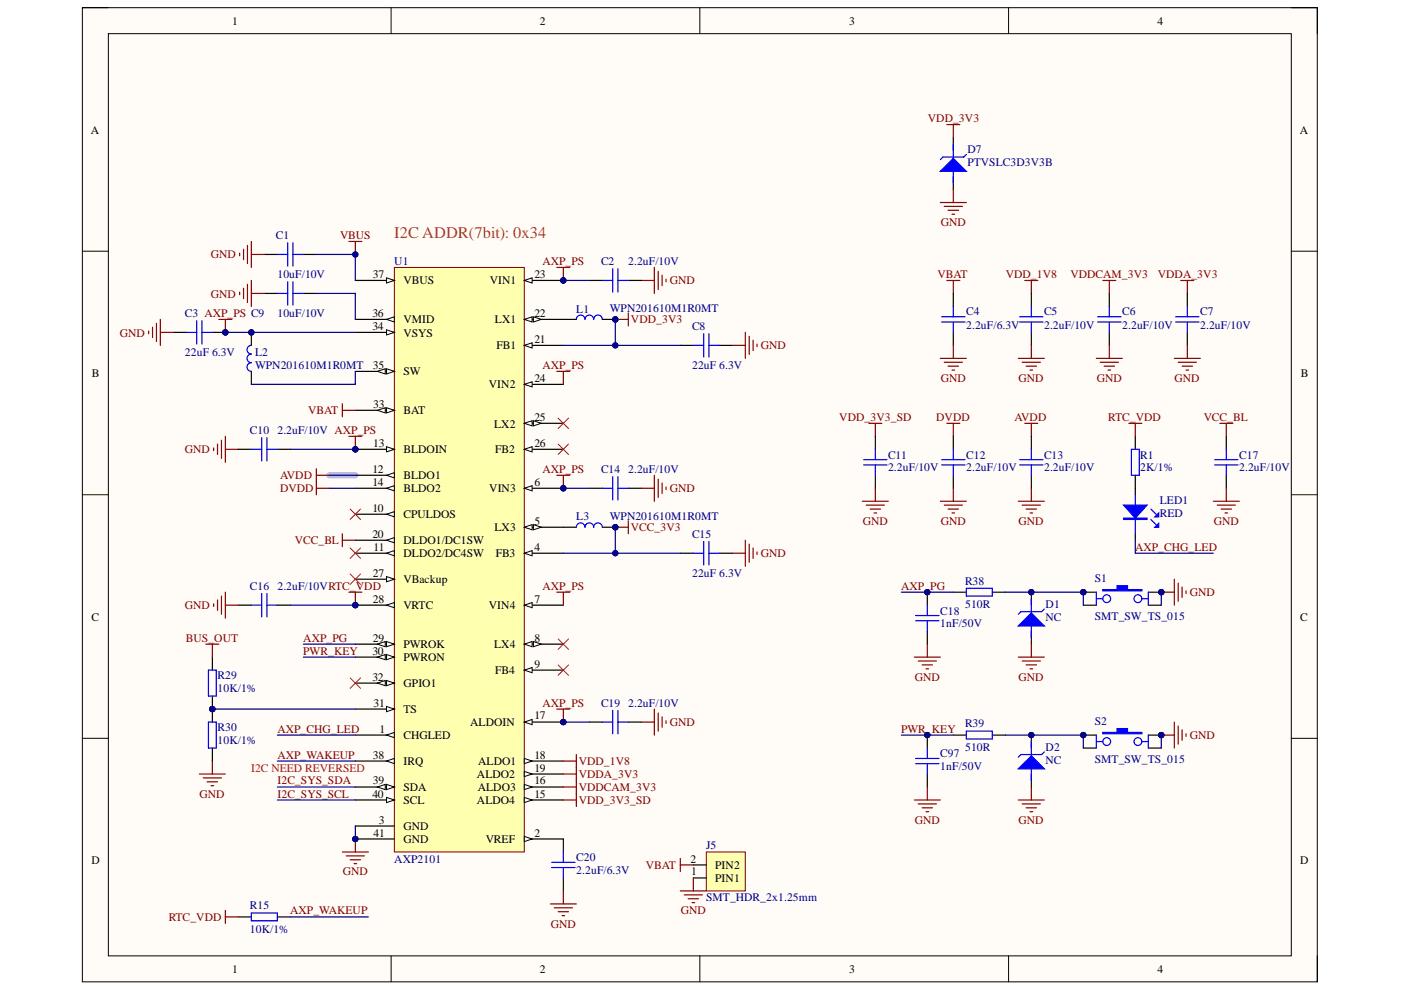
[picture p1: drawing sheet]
<svg xmlns="http://www.w3.org/2000/svg" width="297mm" height="210mm" viewBox="0 0 297 210" stroke-linecap="round" stroke-linejoin="round" font-family="sans-serif">
<defs><g id="words">
<text font-size="3.5" fill="#b45f06" x="83.6" y="50.5">I2C ADDR(7bit): 0x34</text>
<g font-size="2.5">
<text x="49.2" y="5.2">1</text>
<text x="114.5" y="5.2">2</text>
<text x="180.1" y="5.2">3</text>
<text x="245.4" y="5.2">4</text>
<text x="19.3" y="28.3">A</text>
<text x="275.6" y="28.3">A</text>
<text x="79" y="58.9">37</text>
<text x="113.3" y="58.9">23</text>
<text x="85.5" y="60.3">VBUS</text>
<text x="103.8" y="60.3">VIN1</text>
<text x="78.9" y="69.9">34</text>
<text x="78.9" y="67.2">36</text>
<text x="85.5" y="71.4">VSYS</text>
<text x="85.5" y="68.6">VMID</text>
<text x="104.9" y="68.6">LX1</text>
<text x="113.3" y="67.2">22</text>
<text x="105.3" y="74.1">FB1</text>
<text x="113.3" y="72.7">21</text>
<text x="19.5" y="79.9">B</text>
<text x="79" y="78.2">35</text>
<text x="85.5" y="79.6">SW</text>
<text x="103.7" y="82.4">VIN2</text>
<text x="113.3" y="81">24</text>
<text x="275.8" y="79.9">B</text>
<text x="79.1" y="86.5">33</text>
<text x="85.5" y="87.9">BAT</text>
<text x="113.3" y="89.2">25</text>
<text x="79.1" y="94.7">13</text>
<text x="104.8" y="90.6">LX2</text>
<text x="113.3" y="94.7">26</text>
<text x="78.9" y="100.3">12</text>
<text x="85.5" y="101.6">BLDO1</text>
<text x="85.5" y="96.1">BLDOIN</text>
<text x="105" y="96.1">FB2</text>
<text x="78.9" y="103">14</text>
<text x="85.5" y="104.3">BLDO2</text>
<text x="103.7" y="104.3">VIN3</text>
<text x="113.3" y="103">6</text>
<text x="78.9" y="108.5">10</text>
<text x="78.9" y="114">20</text>
<text x="85.5" y="109.9">CPULDOS</text>
<text x="104.8" y="112.6">LX3</text>
<text x="113.3" y="111.3">5</text>
<text x="79.2" y="116.8">11</text>
<text x="85.5" y="118.1">DLDO2/DC4SW</text>
<text x="85.5" y="115.4">DLDO1/DC1SW</text>
<text x="105.1" y="118.1">FB3</text>
<text x="113.3" y="116.8">4</text>
<text x="79" y="122.3">27</text>
<text x="85.5" y="123.6">VBackup</text>
<text x="19.4" y="131.6">C</text>
<text x="79" y="127.8">28</text>
<text x="85.5" y="129.2">VRTC</text>
<text x="103.7" y="129.2">VIN4</text>
<text x="113.3" y="127.8">7</text>
<text x="275.7" y="131.6">C</text>
<text x="79" y="136.1">29</text>
<text x="85.5" y="137.4">PWROK</text>
<text x="104.8" y="137.4">LX4</text>
<text x="113.3" y="136.1">8</text>
<text x="78.9" y="138.8">30</text>
<text x="85.5" y="140.2">PWRON</text>
<text x="105" y="142.9">FB4</text>
<text x="113.3" y="141.5">9</text>
<text x="78.9" y="144.3">32</text>
<text x="79.2" y="149.8">31</text>
<text x="85.5" y="145.7">GPIO1</text>
<text x="80.5" y="155.3">1</text>
<text x="85.5" y="151.2">TS</text>
<text x="99.7" y="154">ALDOIN</text>
<text x="113.3" y="152.5">17</text>
<text x="79" y="160.8">38</text>
<text x="85.5" y="156.7">CHGLED</text>
<text x="113.3" y="160.8">18</text>
<text x="79" y="166.3">39</text>
<text x="85.5" y="162.2">IRQ</text>
<text x="85.5" y="167.8">SDA</text>
<text x="101.1" y="165">ALDO2</text>
<text x="101.3" y="167.8">ALDO3</text>
<text x="101.4" y="162.2">ALDO1</text>
<text x="113.3" y="166.3">16</text>
<text x="113.3" y="163.6">19</text>
<text x="78.9" y="169.1">40</text>
<text x="85.5" y="170.5">SCL</text>
<text x="101.1" y="170.5">ALDO4</text>
<text x="113.3" y="169.1">15</text>
<text x="79.2" y="177.4">41</text>
<text x="80.3" y="174.6">3</text>
<text x="85.5" y="176">GND</text>
<text x="85.5" y="178.7">GND</text>
<text x="103" y="178.7">VREF</text>
<text x="113.3" y="177.4">2</text>
<text x="19.4" y="183.2">D</text>
<text x="146.4" y="182.9">2</text>
<text x="146.6" y="185.6">1</text>
<text x="151.6" y="184.2">PIN2</text>
<text x="275.7" y="183.2">D</text>
<text x="151.6" y="187">PIN1</text>
<text x="49.2" y="206.3">1</text>
<text x="114.5" y="206.3">2</text>
<text x="180.1" y="206.3">3</text>
<text x="245.4" y="206.3">4</text>
</g>
<g font-size="2.5" fill="#800000">
<text x="196.7" y="25.9">VDD_3V3</text>
<text x="199.4" y="47.9">GND</text>
<text x="72.1" y="50.7">VBUS</text>
<text x="44.7" y="54.8">GND</text>
<text x="115" y="56.1">AXP_PS</text>
<text x="198.8" y="58.9">VBAT</text>
<text x="213.2" y="58.9">VDD_1V8</text>
<text x="226.9" y="58.9">VDDCAM_3V3</text>
<text x="245.5" y="58.9">VDDA_3V3</text>
<text x="44.7" y="63.1">GND</text>
<text x="142" y="60.3">GND</text>
<text x="25.4" y="71.4">GND</text>
<text x="133.8" y="68.6">VDD_3V3</text>
<text x="161.3" y="74.1">GND</text>
<text x="115" y="78.2">AXP_PS</text>
<text x="199.4" y="81">GND</text>
<text x="215.9" y="81">GND</text>
<text x="232.5" y="81">GND</text>
<text x="249" y="81">GND</text>
<text x="65.3" y="87.9">VBAT</text>
<text x="178" y="89.2">VDD_3V3_SD</text>
<text x="198.5" y="89.2">DVDD</text>
<text x="215.1" y="89.2">AVDD</text>
<text x="235" y="89.2">RTC_VDD</text>
<text x="255.2" y="89.2">VCC_BL</text>
<text x="39.2" y="96.1">GND</text>
<text x="59.4" y="101.6">AVDD</text>
<text x="115" y="100.3">AXP_PS</text>
<text x="59.4" y="104.3">DVDD</text>
<text x="142" y="104.3">GND</text>
<text x="133.8" y="112.6">VCC_3V3</text>
<text x="182.9" y="111.3">GND</text>
<text x="199.4" y="111.3">GND</text>
<text x="215.9" y="111.3">GND</text>
<text x="257.3" y="111.3">GND</text>
<text x="62.5" y="115.4">VCC_BL</text>
<text x="161.3" y="118.1">GND</text>
<text x="240.7" y="116.8">AXP_CHG_LED</text>
<text x="115" y="125.1">AXP_PS</text>
<text x="191.1" y="125.1">AXP_PG</text>
<text x="39.2" y="129.2">GND</text>
<text x="252.2" y="126.4">GND</text>
<text x="39.4" y="136.1">BUS_OUT</text>
<text x="64.3" y="136.1">AXP_PG</text>
<text x="64.3" y="138.8">PWR_KEY</text>
<text x="115" y="149.8">AXP_PS</text>
<text x="193.9" y="144.3">GND</text>
<text x="215.9" y="144.3">GND</text>
<text x="58.8" y="155.3">AXP_CHG_LED</text>
<text x="142" y="154">GND</text>
<text x="191.1" y="155.3">PWR_KEY</text>
<text x="58.8" y="160.8">AXP_WAKEUP</text>
<text x="252.2" y="156.7">GND</text>
<text x="58.8" y="166.3">I2C_SYS_SDA</text>
<text x="122.7" y="162.2">VDD_1V8</text>
<text x="122.7" y="165">VDDA_3V3</text>
<text x="122.7" y="167.8">VDDCAM_3V3</text>
<text x="42.3" y="169.1">GND</text>
<text x="58.8" y="169.1">I2C_SYS_SCL</text>
<text x="122.7" y="170.5">VDD_3V3_SD</text>
<text x="193.9" y="174.6">GND</text>
<text x="215.9" y="174.6">GND</text>
<text x="72.7" y="185.6">GND</text>
<text x="136.9" y="184.2">VBAT</text>
<text x="35.8" y="195.2">RTC_VDD</text>
<text x="61.5" y="193.9">AXP_WAKEUP</text>
<text x="116.8" y="196.7">GND</text>
<text x="144.4" y="193.9">GND</text>
</g>
<g font-size="2.5" fill="#000080">
<text x="205.1" y="32.5">D7</text>
<text x="205.1" y="35.3">PTVSLC3D3V3B</text>
<text x="58.5" y="50.7">C1</text>
<text x="58.8" y="58.9">10uF/10V</text>
<text x="83.6" y="56.1">U1</text>
<text x="127.4" y="56.1">C2</text>
<text x="133.2" y="56.1">2.2uF/10V</text>
<text x="39.2" y="67.2">C3 AXP_PS C9</text>
<text x="58.8" y="67.2">10uF/10V</text>
<text x="122.2" y="66.3">L1</text>
<text x="129.3" y="66.1">WPN201610M1R0MT</text>
<text x="146.7" y="69.9">C8</text>
<text x="204.9" y="66.9">C4</text>
<text x="204.9" y="69.7">2.2uF/6.3V</text>
<text x="221.4" y="66.9">C5</text>
<text x="221.4" y="69.7">2.2uF/10V</text>
<text x="237.9" y="66.9">C6</text>
<text x="237.9" y="69.7">2.2uF/10V</text>
<text x="254.4" y="66.9">C7</text>
<text x="254.4" y="69.7">2.2uF/10V</text>
<text x="39.2" y="75.4">22uF 6.3V</text>
<text x="54.1" y="75.4">L2</text>
<text x="54.1" y="78.2">WPN201610M1R0MT</text>
<text x="146.7" y="78.2">22uF 6.3V</text>
<text x="53" y="92">C10</text>
<text x="58.8" y="92">2.2uF/10V AXP_PS</text>
<text x="127.4" y="100.3">C14</text>
<text x="133.2" y="100.3">2.2uF/10V</text>
<text x="188.3" y="97.2">C11</text>
<text x="188.3" y="99.9">2.2uF/10V</text>
<text x="204.9" y="97.2">C12</text>
<text x="204.9" y="99.9">2.2uF/10V</text>
<text x="221.4" y="97.2">C13</text>
<text x="221.4" y="99.9">2.2uF/10V</text>
<text x="241.8" y="97.2">R1</text>
<text x="241.8" y="99.9">2K/1%</text>
<text x="262.7" y="97.2">C17</text>
<text x="262.7" y="99.9">2.2uF/10V</text>
<text x="245.9" y="106.9">LED1</text>
<text x="122.2" y="110.3">L3</text>
<text x="129.3" y="110.2">WPN201610M1R0MT</text>
<text x="146.7" y="114">C15</text>
<text x="245.9" y="109.6">RED</text>
<text x="53" y="125.1">C16</text>
<text x="58.8" y="125.1">2.2uF/10VRTC_VDD</text>
<text x="146.7" y="122.3">22uF 6.3V</text>
<text x="204.6" y="124">R38</text>
<text x="232.1" y="123.4">S1</text>
<text x="199.4" y="130.3">C18</text>
<text x="204.6" y="128.9">510R</text>
<text x="221.7" y="128.9">D1</text>
<text x="221.7" y="131.7">NC</text>
<text x="232.1" y="131.4">SMT_SW_TS_015</text>
<text x="199.4" y="133">1nF/50V</text>
<text x="46.1" y="144">R29</text>
<text x="46.1" y="146.8">10K/1%</text>
<text x="127.4" y="149.8">C19</text>
<text x="133.2" y="149.8">2.2uF/10V</text>
<text x="46.1" y="155.1">R30</text>
<text x="204.6" y="154.2">R39</text>
<text x="232.1" y="153.6">S2</text>
<text x="46.1" y="157.8">10K/1%</text>
<text x="199.4" y="160.6">C97</text>
<text x="204.6" y="159.2">510R</text>
<text x="221.7" y="159.2">D2</text>
<text x="221.7" y="161.9">NC</text>
<text x="232.1" y="161.7">SMT_SW_TS_015</text>
<text x="199.4" y="163.3">1nF/50V</text>
<text x="83.6" y="182.9">AXP2101</text>
<text x="122.2" y="182.6">C20</text>
<text x="122.2" y="185.3">2.2uF/6.3V</text>
<text x="149.7" y="180.1">J5</text>
<text x="149.7" y="191.1">SMT_HDR_2x1.25mm</text>
<text x="53" y="192.8">R15</text>
<text x="53" y="197.8">10K/1%</text>
</g>
<text font-size="2.5" fill="#f00" x="53.2" y="163.6">I2C NEED REVERSED</text>
</g></defs>
<path d="M17.5 1.6h261.8v206.6h-261.8z" fill-rule="evenodd" fill="#fffcf8"/>
<path d="M17.5 1.6h261.8v206.6h-261.8z" fill="none" stroke="#000" stroke-width=".21"/>
<path d="M23 7.1h250.8v195.6h-250.8z" fill-rule="evenodd" fill="#fffcf8"/>
<g fill="none" stroke="#000" stroke-width=".21">
<path d="M17.5 1.6h5.5M23 7.1h250.8v195.6h-250.8zM82.9 1.6v5.5M148.4 1.6v5.5M213.8 1.6v5.5M273.8 1.6h5.5v5.5M17.5 53.3h5.5M273.8 53.3h5.5M17.5 104.9h5.5M273.8 104.9h5.5M17.5 156.5h5.5M273.8 156.5h5.5"/>
<path d="M82.9 202.7v5.5M148.4 202.7v5.5M213.8 202.7v5.5M279.3 202.7v5.5"/>
</g>
<path d="M69.8 100.8h5.5" fill="none" stroke="#6effff" stroke-width="1.4"/>
<circle cx="119.4" cy="103.5" r=".55" fill="#000080"/>
<circle cx="119.4" cy="103.5" r=".55" fill="none" stroke="#000080" stroke-width=".21"/>
<circle cx="75.3" cy="95.3" r=".55" fill="#000080"/>
<circle cx="75.3" cy="95.3" r=".55" fill="none" stroke="#000080" stroke-width=".21"/>
<circle cx="119.4" cy="153.1" r=".55" fill="#000080"/>
<circle cx="119.4" cy="153.1" r=".55" fill="none" stroke="#000080" stroke-width=".21"/>
<circle cx="119.4" cy="59.5" r=".55" fill="#000080"/>
<circle cx="119.4" cy="59.5" r=".55" fill="none" stroke="#000080" stroke-width=".21"/>
<circle cx="75.3" cy="128.3" r=".55" fill="#000080"/>
<circle cx="75.3" cy="128.3" r=".55" fill="none" stroke="#000080" stroke-width=".21"/>
<circle cx="75.3" cy="177.9" r=".55" fill="#000080"/>
<circle cx="75.3" cy="177.9" r=".55" fill="none" stroke="#000080" stroke-width=".21"/>
<path d="M83.6 56.7h27.6v123.9h-27.6z" fill-rule="evenodd" fill="#ffffb0"/>
<path d="M83.6 56.7h27.6v123.9h-27.6z" fill="none" stroke="#800000" stroke-width=".21"/>
<path d="M75.3 155.9h8.3" fill="none" stroke="#000" stroke-width=".25"/>
<path d="M82 155.9l1.6-.6v1.1z" fill="#f8fcff"/>
<path d="M82 155.9l1.6-.6v1.1z" fill="none" stroke="#000" stroke-width=".21"/>
<path d="M111.2 177.9h8.2" fill="none" stroke="#000" stroke-width=".25"/>
<path d="M111.2 177.3l1.6 .6-1.6 .5z" fill="#f8fcff"/>
<path d="M111.2 177.3l1.6 .6-1.6 .5z" fill="none" stroke="#000" stroke-width=".21"/>
<path d="M111.2 117.3h8.2M75.3 175.1h8.3" fill="none" stroke="#000" stroke-width=".25"/>
<path d="M111.2 117.3l1.6-.6v1.1z" fill="#f8fcff"/>
<path d="M111.2 117.3l1.6-.6v1.1z" fill="none" stroke="#000" stroke-width=".21"/>
<path d="M111.2 111.8h8.2" fill="none" stroke="#000" stroke-width=".25"/>
<path d="M111.2 111.8l1.6-.6v1.1z" fill="#f8fcff"/>
<path d="M111.2 111.8l1.6-.6v1.1z" fill="none" stroke="#000" stroke-width=".21"/>
<path d="M113.1 111.2l1.7 .6-1.7 .5z" fill="#f8fcff"/>
<path d="M113.1 111.2l1.7 .6-1.7 .5z" fill="none" stroke="#000" stroke-width=".21"/>
<path d="M111.2 103.5h8.2" fill="none" stroke="#000" stroke-width=".25"/>
<path d="M111.2 103.5l1.6-.5v1.1z" fill="#f8fcff"/>
<path d="M111.2 103.5l1.6-.5v1.1z" fill="none" stroke="#000" stroke-width=".21"/>
<circle cx="119.4" cy="103.5" r=".55" fill="#000080"/>
<circle cx="119.4" cy="103.5" r=".55" fill="none" stroke="#000080" stroke-width=".21"/>
<path d="M111.2 128.3h8.2" fill="none" stroke="#000" stroke-width=".25"/>
<path d="M111.2 128.3l1.6-.5v1.1z" fill="#f8fcff"/>
<path d="M111.2 128.3l1.6-.5v1.1z" fill="none" stroke="#000" stroke-width=".21"/>
<path d="M111.2 136.6h8.2" fill="none" stroke="#000" stroke-width=".25"/>
<path d="M111.2 136.6l1.6-.6v1.1z" fill="#f8fcff"/>
<path d="M111.2 136.6l1.6-.6v1.1z" fill="none" stroke="#000" stroke-width=".21"/>
<path d="M113.1 136l1.7 .6-1.7 .5z" fill="#f8fcff"/>
<path d="M113.1 136l1.7 .6-1.7 .5z" fill="none" stroke="#000" stroke-width=".21"/>
<path d="M111.2 142.1h8.2" fill="none" stroke="#000" stroke-width=".25"/>
<path d="M111.2 142.1l1.6-.6v1.1z" fill="#f8fcff"/>
<path d="M111.2 142.1l1.6-.6v1.1z" fill="none" stroke="#000" stroke-width=".21"/>
<path d="M75.3 109h8.3" fill="none" stroke="#000" stroke-width=".25"/>
<path d="M82 109l1.6-.5v1.1z" fill="#f8fcff"/>
<path d="M82 109l1.6-.5v1.1z" fill="none" stroke="#000" stroke-width=".21"/>
<path d="M75.3 117.3h8.3" fill="none" stroke="#000" stroke-width=".25"/>
<path d="M82 117.3l1.6-.6v1.1z" fill="#f8fcff"/>
<path d="M82 117.3l1.6-.6v1.1z" fill="none" stroke="#000" stroke-width=".21"/>
<path d="M75.3 100.8h8.3" fill="none" stroke="#000" stroke-width=".25"/>
<path d="M82 100.8l1.6-.6v1.1z" fill="#f8fcff"/>
<path d="M82 100.8l1.6-.6v1.1z" fill="none" stroke="#000" stroke-width=".21"/>
<path d="M75.3 95.3h8.3" fill="none" stroke="#000" stroke-width=".25"/>
<path d="M82 94.7l1.6 .6-1.6 .5z" fill="#f8fcff"/>
<path d="M82 94.7l1.6 .6-1.6 .5z" fill="none" stroke="#000" stroke-width=".21"/>
<circle cx="75.3" cy="95.3" r=".55" fill="#000080"/>
<circle cx="75.3" cy="95.3" r=".55" fill="none" stroke="#000080" stroke-width=".21"/>
<path d="M75.3 103.5h8.3" fill="none" stroke="#000" stroke-width=".25"/>
<path d="M82 103.5l1.6-.5v1.1z" fill="#f8fcff"/>
<path d="M82 103.5l1.6-.5v1.1z" fill="none" stroke="#000" stroke-width=".21"/>
<path d="M111.2 169.6h8.2" fill="none" stroke="#000" stroke-width=".25"/>
<path d="M111.2 169.1l1.6 .5-1.6 .6z" fill="#f8fcff"/>
<path d="M111.2 169.1l1.6 .5-1.6 .6z" fill="none" stroke="#000" stroke-width=".21"/>
<path d="M111.2 166.9h8.2" fill="none" stroke="#000" stroke-width=".25"/>
<path d="M111.2 166.3l1.6 .6-1.6 .5z" fill="#f8fcff"/>
<path d="M111.2 166.3l1.6 .6-1.6 .5z" fill="none" stroke="#000" stroke-width=".21"/>
<path d="M111.2 153.1h8.2" fill="none" stroke="#000" stroke-width=".25"/>
<path d="M111.2 153.1l1.6-.6v1.1z" fill="#f8fcff"/>
<path d="M111.2 153.1l1.6-.6v1.1z" fill="none" stroke="#000" stroke-width=".21"/>
<circle cx="119.4" cy="153.1" r=".55" fill="#000080"/>
<circle cx="119.4" cy="153.1" r=".55" fill="none" stroke="#000080" stroke-width=".21"/>
<path d="M111.2 161.4h8.2" fill="none" stroke="#000" stroke-width=".25"/>
<path d="M111.2 160.8l1.6 .6-1.6 .5z" fill="#f8fcff"/>
<path d="M111.2 160.8l1.6 .6-1.6 .5z" fill="none" stroke="#000" stroke-width=".21"/>
<path d="M111.2 164.1h8.2" fill="none" stroke="#000" stroke-width=".25"/>
<path d="M111.2 163.6l1.6 .5-1.6 .6z" fill="#f8fcff"/>
<path d="M111.2 163.6l1.6 .5-1.6 .6z" fill="none" stroke="#000" stroke-width=".21"/>
<path d="M75.3 114.5h8.3" fill="none" stroke="#000" stroke-width=".25"/>
<path d="M82 114.5l1.6-.5v1.1z" fill="#f8fcff"/>
<path d="M82 114.5l1.6-.5v1.1z" fill="none" stroke="#000" stroke-width=".21"/>
<path d="M111.2 73.2h8.2" fill="none" stroke="#000" stroke-width=".25"/>
<path d="M111.2 73.2l1.6-.5v1.1z" fill="#f8fcff"/>
<path d="M111.2 73.2l1.6-.5v1.1z" fill="none" stroke="#000" stroke-width=".21"/>
<path d="M111.2 67.7h8.2" fill="none" stroke="#000" stroke-width=".25"/>
<path d="M111.2 67.7l1.6-.5v1.1z" fill="#f8fcff"/>
<path d="M111.2 67.7l1.6-.5v1.1z" fill="none" stroke="#000" stroke-width=".21"/>
<path d="M113.1 67.2l1.7 .5-1.7 .6z" fill="#f8fcff"/>
<path d="M113.1 67.2l1.7 .5-1.7 .6z" fill="none" stroke="#000" stroke-width=".21"/>
<path d="M111.2 59.5h8.2" fill="none" stroke="#000" stroke-width=".25"/>
<path d="M111.2 59.5l1.6-.6v1.1z" fill="#f8fcff"/>
<path d="M111.2 59.5l1.6-.6v1.1z" fill="none" stroke="#000" stroke-width=".21"/>
<circle cx="119.4" cy="59.5" r=".55" fill="#000080"/>
<circle cx="119.4" cy="59.5" r=".55" fill="none" stroke="#000080" stroke-width=".21"/>
<path d="M111.2 81.5h8.2" fill="none" stroke="#000" stroke-width=".25"/>
<path d="M111.2 81.5l1.6-.6v1.1z" fill="#f8fcff"/>
<path d="M111.2 81.5l1.6-.6v1.1z" fill="none" stroke="#000" stroke-width=".21"/>
<path d="M111.2 89.8h8.2" fill="none" stroke="#000" stroke-width=".25"/>
<path d="M111.2 89.8l1.6-.6v1.1z" fill="#f8fcff"/>
<path d="M111.2 89.8l1.6-.6v1.1z" fill="none" stroke="#000" stroke-width=".21"/>
<path d="M113.1 89.2l1.7 .6-1.7 .5z" fill="#f8fcff"/>
<path d="M113.1 89.2l1.7 .6-1.7 .5z" fill="none" stroke="#000" stroke-width=".21"/>
<path d="M111.2 95.3h8.2" fill="none" stroke="#000" stroke-width=".25"/>
<path d="M111.2 95.3l1.6-.6v1.1z" fill="#f8fcff"/>
<path d="M111.2 95.3l1.6-.6v1.1z" fill="none" stroke="#000" stroke-width=".21"/>
<path d="M75.3 122.8h8.3" fill="none" stroke="#000" stroke-width=".25"/>
<path d="M82 122.3l1.6 .5-1.6 .6z" fill="#f8fcff"/>
<path d="M82 122.3l1.6 .5-1.6 .6z" fill="none" stroke="#000" stroke-width=".21"/>
<path d="M75.3 128.3h8.3" fill="none" stroke="#000" stroke-width=".25"/>
<path d="M82 128.3l1.6-.5v1.1z" fill="#f8fcff"/>
<path d="M82 128.3l1.6-.5v1.1z" fill="none" stroke="#000" stroke-width=".21"/>
<circle cx="75.3" cy="128.3" r=".55" fill="#000080"/>
<circle cx="75.3" cy="128.3" r=".55" fill="none" stroke="#000080" stroke-width=".21"/>
<path d="M75.3 136.6h8.3" fill="none" stroke="#000" stroke-width=".25"/>
<path d="M82 136l1.6 .6-1.6 .5z" fill="#f8fcff"/>
<path d="M82 136l1.6 .6-1.6 .5z" fill="none" stroke="#000" stroke-width=".21"/>
<path d="M80 136.6l1.7-.6v1.1z" fill="#f8fcff"/>
<path d="M80 136.6l1.7-.6v1.1z" fill="none" stroke="#000" stroke-width=".21"/>
<path d="M75.3 139.3h8.3" fill="none" stroke="#000" stroke-width=".25"/>
<path d="M82 138.8l1.6 .5-1.6 .6z" fill="#f8fcff"/>
<path d="M82 138.8l1.6 .5-1.6 .6z" fill="none" stroke="#000" stroke-width=".21"/>
<path d="M80 139.3l1.7-.5v1.1z" fill="#f8fcff"/>
<path d="M80 139.3l1.7-.5v1.1z" fill="none" stroke="#000" stroke-width=".21"/>
<path d="M75.3 150.3h8.3" fill="none" stroke="#000" stroke-width=".25"/>
<path d="M82 149.8l1.6 .5-1.6 .6z" fill="#f8fcff"/>
<path d="M82 149.8l1.6 .5-1.6 .6z" fill="none" stroke="#000" stroke-width=".21"/>
<path d="M75.3 144.8h8.3" fill="none" stroke="#000" stroke-width=".25"/>
<path d="M82 144.3l1.6 .5-1.6 .6z" fill="#f8fcff"/>
<path d="M82 144.3l1.6 .5-1.6 .6z" fill="none" stroke="#000" stroke-width=".21"/>
<path d="M80 144.8l1.7-.5v1.1z" fill="#f8fcff"/>
<path d="M80 144.8l1.7-.5v1.1z" fill="none" stroke="#000" stroke-width=".21"/>
<path d="M75.3 87h8.3" fill="none" stroke="#000" stroke-width=".25"/>
<path d="M82 86.4l1.6 .6-1.6 .5z" fill="#f8fcff"/>
<path d="M82 86.4l1.6 .6-1.6 .5z" fill="none" stroke="#000" stroke-width=".21"/>
<path d="M80 87l1.7-.6v1.1z" fill="#f8fcff"/>
<path d="M80 87l1.7-.6v1.1z" fill="none" stroke="#000" stroke-width=".21"/>
<path d="M75.3 70.5h8.3" fill="none" stroke="#000" stroke-width=".25"/>
<path d="M82 69.9l1.6 .6-1.6 .5z" fill="#f8fcff"/>
<path d="M82 69.9l1.6 .6-1.6 .5z" fill="none" stroke="#000" stroke-width=".21"/>
<path d="M75.3 78.7h8.3" fill="none" stroke="#000" stroke-width=".25"/>
<path d="M82 78.2l1.6 .5-1.6 .6z" fill="#f8fcff"/>
<path d="M82 78.2l1.6 .5-1.6 .6z" fill="none" stroke="#000" stroke-width=".21"/>
<path d="M80 78.7l1.7-.5v1.1z" fill="#f8fcff"/>
<path d="M80 78.7l1.7-.5v1.1z" fill="none" stroke="#000" stroke-width=".21"/>
<path d="M75.3 67.7h8.3" fill="none" stroke="#000" stroke-width=".25"/>
<path d="M82 67.7l1.6-.5v1.1z" fill="#f8fcff"/>
<path d="M82 67.7l1.6-.5v1.1z" fill="none" stroke="#000" stroke-width=".21"/>
<path d="M75.3 59.5h8.3" fill="none" stroke="#000" stroke-width=".25"/>
<path d="M82 58.9l1.6 .6-1.6 .5z" fill="#f8fcff"/>
<path d="M82 58.9l1.6 .6-1.6 .5z" fill="none" stroke="#000" stroke-width=".21"/>
<path d="M75.3 161.4h8.3" fill="none" stroke="#000" stroke-width=".25"/>
<path d="M82 161.4l1.6-.6v1.1z" fill="#f8fcff"/>
<path d="M82 161.4l1.6-.6v1.1z" fill="none" stroke="#000" stroke-width=".21"/>
<path d="M75.3 166.9h8.3" fill="none" stroke="#000" stroke-width=".25"/>
<path d="M82 166.3l1.6 .6-1.6 .5z" fill="#f8fcff"/>
<path d="M82 166.3l1.6 .6-1.6 .5z" fill="none" stroke="#000" stroke-width=".21"/>
<path d="M80 166.9l1.7-.6v1.1z" fill="#f8fcff"/>
<path d="M80 166.9l1.7-.6v1.1z" fill="none" stroke="#000" stroke-width=".21"/>
<path d="M75.3 169.6h8.3" fill="none" stroke="#000" stroke-width=".25"/>
<path d="M82 169.1l1.6 .5-1.6 .6z" fill="#f8fcff"/>
<path d="M82 169.1l1.6 .5-1.6 .6z" fill="none" stroke="#000" stroke-width=".21"/>
<path d="M75.3 177.9h8.3" fill="none" stroke="#000" stroke-width=".25"/>
<circle cx="75.3" cy="177.9" r=".55" fill="#000080"/>
<circle cx="75.3" cy="177.9" r=".55" fill="none" stroke="#000080" stroke-width=".21"/>
<circle cx="130.5" cy="67.7" r=".55" fill="#000080"/>
<circle cx="130.5" cy="67.7" r=".55" fill="none" stroke="#000080" stroke-width=".21"/>
<path d="M125.9 67.7a.92 .92 0 0 1 .9-.9 .92 .92 0 0 1 .9 .9" fill="none" stroke="#00f" stroke-width=".25"/>
<path d="M127.7 67.7h2.8" fill="none" stroke="#000" stroke-width=".25"/>
<circle cx="130.5" cy="67.7" r=".55" fill="#000080"/>
<circle cx="130.5" cy="67.7" r=".55" fill="none" stroke="#000080" stroke-width=".21"/>
<path d="M122.2 67.7a.92 .92 0 0 1 .9-.9 .92 .92 0 0 1 .9 .9 .92 .92 0 0 1 .9-.9 .92 .92 0 0 1 1 .9" fill="none" stroke="#00f" stroke-width=".25"/>
<path d="M119.4 67.7h2.8" fill="none" stroke="#000" stroke-width=".25"/>
<path d="M130.5 67.7h2.7M133.2 66.3v2.8" fill="none" stroke="#800000" stroke-width=".25"/>
<circle cx="130.5" cy="67.7" r=".55" fill="#000080"/>
<circle cx="130.5" cy="67.7" r=".55" fill="none" stroke="#000080" stroke-width=".21"/>
<path d="M118.1 56.7h2.7M119.4 56.7v2.8" fill="none" stroke="#800000" stroke-width=".25"/>
<circle cx="119.4" cy="59.5" r=".55" fill="#000080"/>
<circle cx="119.4" cy="59.5" r=".55" fill="none" stroke="#000080" stroke-width=".21"/>
<path d="M144.2 73.2h2.8M152.5 73.2h2.8" fill="none" stroke="#000" stroke-width=".25"/>
<path d="M147 73.2h2.2M149.2 70.7v5M150.3 73.2h2.2M150.3 70.7v5" fill="none" stroke="#00f" stroke-width=".25"/>
<path d="M136 59.5h2.7M138.7 56.7v5.5M139.6 57.5v3.9M140.4 58.4v2.2M141.2 59.2v.5M155.3 73.2h2.7M158 70.5v5.5M158.8 71.3v3.9M159.7 72.1v2.2M160.5 73v.5" fill="none" stroke="#800000" stroke-width=".25"/>
<circle cx="130.5" cy="111.8" r=".55" fill="#000080"/>
<circle cx="130.5" cy="111.8" r=".55" fill="none" stroke="#000080" stroke-width=".21"/>
<path d="M125.9 111.8a.92 .92 0 0 1 .9-.9 .92 .92 0 0 1 .9 .9" fill="none" stroke="#00f" stroke-width=".25"/>
<path d="M127.7 111.8h2.8" fill="none" stroke="#000" stroke-width=".25"/>
<circle cx="130.5" cy="111.8" r=".55" fill="#000080"/>
<circle cx="130.5" cy="111.8" r=".55" fill="none" stroke="#000080" stroke-width=".21"/>
<path d="M122.2 111.8a.92 .92 0 0 1 .9-.9 .92 .92 0 0 1 .9 .9 .92 .92 0 0 1 .9-.9 .92 .92 0 0 1 1 .9" fill="none" stroke="#00f" stroke-width=".25"/>
<path d="M119.4 111.8h2.8" fill="none" stroke="#000" stroke-width=".25"/>
<path d="M130.5 111.8h2.7M133.2 110.4v2.8" fill="none" stroke="#800000" stroke-width=".25"/>
<circle cx="130.5" cy="111.8" r=".55" fill="#000080"/>
<circle cx="130.5" cy="111.8" r=".55" fill="none" stroke="#000080" stroke-width=".21"/>
<path d="M118.1 100.8h2.7M119.4 100.8v2.7" fill="none" stroke="#800000" stroke-width=".25"/>
<circle cx="119.4" cy="103.5" r=".55" fill="#000080"/>
<circle cx="119.4" cy="103.5" r=".55" fill="none" stroke="#000080" stroke-width=".21"/>
<path d="M124.9 103.5h2.8M133.2 103.5h2.8M144.2 117.3h2.8M152.5 117.3h2.8" fill="none" stroke="#000" stroke-width=".25"/>
<path d="M127.7 103.5h2.2M129.9 101v5M131 103.5h2.2M131 101v5M147 117.3h2.2M149.2 114.8v5M150.3 117.3h2.2M150.3 114.8v5" fill="none" stroke="#00f" stroke-width=".25"/>
<g fill="none" stroke="#800000" stroke-width=".25">
<path d="M118.1 78.7h2.7M119.4 78.7v2.8M136 103.5h2.7M138.7 100.8v5.5M139.6 101.6v3.9M140.4 102.4v2.2M141.2 103.2v.6M155.3 117.3h2.7M158 114.5v5.5M158.8 115.4v3.8M159.7 116.2v2.2M160.5 117v.6"/>
<path d="M118.1 125.6h2.7M119.4 125.6v2.7M118.1 150.3h2.7M119.4 150.3v2.8"/>
</g>
<path d="M118.3 88.7l2.2 2.2M118.3 94.2l2.2 2.2M120.5 88.7l-2.2 2.2M120.5 94.2l-2.2 2.2" fill="none" stroke="#f00" stroke-width=".21"/>
<circle cx="119.4" cy="153.1" r=".55" fill="#000080"/>
<circle cx="119.4" cy="153.1" r=".55" fill="none" stroke="#000080" stroke-width=".21"/>
<g fill="none" stroke="#800000" stroke-width=".25">
<path d="M122.2 160v11M136 153.1h2.7M138.7 150.3v5.6M139.6 151.2v3.8M140.4 152v2.2M141.2 152.8v.6M75.3 177.9v2.7M119.4 161.4h2.8M119.4 164.1h2.8M119.4 166.9h2.8M119.4 169.6h2.8M72.6 180.6h5.5"/>
<path d="M73.4 181.5h3.9M74.2 182.3h2.2M75.1 183.1h.5M116.7 191.7h5.5M117.5 192.5h3.9M118.3 193.3h2.2M119.2 194.1h.5M119.4 188.9v2.8"/>
</g>
<path d="M119.4 177.9v2.7M119.4 186.1v2.8" fill="none" stroke="#000" stroke-width=".25"/>
<path d="M117 182.8h4.9M117 183.9h4.9M119.4 180.6v2.2M119.4 183.9v2.2" fill="none" stroke="#00f" stroke-width=".25"/>
<circle cx="75.3" cy="177.9" r=".55" fill="#000080"/>
<circle cx="75.3" cy="177.9" r=".55" fill="none" stroke="#000080" stroke-width=".21"/>
<path d="M74 92.5h2.7M75.3 92.5v2.8M42.3 164.1h5.5M43.1 164.9h3.9M43.9 165.8h2.2M44.7 166.6h.6M45 161.4v2.7" fill="none" stroke="#800000" stroke-width=".25"/>
<path d="M74.2 116.2l2.2 2.2M74.2 107.9l2.2 2.2M76.4 116.2l-2.2 2.2M76.4 107.9l-2.2 2.2" fill="none" stroke="#f00" stroke-width=".21"/>
<circle cx="75.3" cy="95.3" r=".55" fill="#000080"/>
<circle cx="75.3" cy="95.3" r=".55" fill="none" stroke="#000080" stroke-width=".21"/>
<g fill="none" stroke="#800000" stroke-width=".25">
<path d="M50.8 53.7v.5M51.6 52.9v2.2M52.5 52v3.9M53.3 51.2v5.5M53.3 59.5v5.5M53.3 53.9h2.7M74 51.2h2.7M75.3 51.2v2.7M50.8 61.9v.6M51.6 61.1v2.2M52.5 60.3v3.8M53.3 62.2h2.7"/>
<path d="M45.3 95v.5M46.1 94.2v2.2M47 93.3v3.9M47.8 92.5v5.5M47.8 95.3h2.7"/>
</g>
<path d="M56 53.9h2.8M64.3 53.9h2.8M56 62.2h2.8M64.3 62.2h2.8" fill="none" stroke="#000" stroke-width=".25"/>
<path d="M58.8 53.9h2.2M61 51.5v4.9M61 59.7v5M62.1 51.5v4.9M62.1 59.7v5M62.1 53.9h2.2M58.8 62.2h2.2M62.1 62.2h2.2" fill="none" stroke="#00f" stroke-width=".25"/>
<circle cx="75.3" cy="54" r=".55" fill="#000080"/>
<circle cx="75.3" cy="54" r=".55" fill="none" stroke="#000080" stroke-width=".21"/>
<circle cx="53.3" cy="70.5" r=".55" fill="#000080"/>
<circle cx="53.3" cy="70.5" r=".55" fill="none" stroke="#000080" stroke-width=".21"/>
<path d="M53.3 73.2a.92 .92 0 0 0-.9 .9 .92 .92 0 0 0 .9 1" fill="none" stroke="#00f" stroke-width=".25"/>
<path d="M53.3 70.5v2.7" fill="none" stroke="#000" stroke-width=".25"/>
<circle cx="53.3" cy="70.5" r=".55" fill="#000080"/>
<circle cx="53.3" cy="70.5" r=".55" fill="none" stroke="#000080" stroke-width=".21"/>
<g fill="none" stroke="#00f" stroke-width=".25">
<path d="M127.7 59.5h2.2M129.9 57v4.9M131 59.5h2.2M131 57v4.9M53.3 75.1a.92 .92 0 0 0-.9 .9 .92 .92 0 0 0 .9 .9 .92 .92 0 0 0-.9 .9 .92 .92 0 0 0 .9 .9M199.6 67.2h5M199.6 68.3h5M202.1 65v2.2M202.1 68.3v2.2M216.2 67.2h4.9M216.2 68.3h4.9M218.7 65v2.2"/>
<path d="M218.7 68.3v2.2M232.7 67.2h5M232.7 68.3h5M235.2 65v2.2M235.2 68.3v2.2M249.3 67.2h4.9M249.3 68.3h4.9M251.7 65v2.2M251.7 68.3v2.2M53.3 95.3h2.2M55.5 92.8v4.9M56.6 95.3h2.2"/>
<path d="M56.6 92.8v4.9M183.1 97.5h5M183.1 98.6h5M185.6 95.3v2.2M185.6 98.6v2.2M199.6 97.5h5M199.6 98.6h5M202.1 95.3v2.2M202.1 98.6v2.2M216.2 97.5h4.9M216.2 98.6h4.9M218.7 95.3v2.2"/>
<path d="M218.7 98.6v2.2M53.3 128.3h2.2M55.5 125.8v5M56.6 125.8v5M56.6 128.3h2.2M127.7 153.1h2.2M129.9 150.6v5M131 150.6v5M131 153.1h2.2"/>
</g>
<g fill="none" stroke="#000" stroke-width=".25">
<path d="M124.9 59.5h2.8M133.2 59.5h2.8M53.3 78.7v2.8M202.1 62.2v2.8M202.1 70.5v2.7M218.7 62.2v2.8M218.7 70.5v2.7M235.2 62.2v2.8M235.2 70.5v2.7M251.7 62.2v2.8M251.7 70.5v2.7M50.5 95.3h2.8"/>
<path d="M58.8 95.3h2.8M185.6 92.5v2.8M202.1 92.5v2.8M218.7 92.5v2.8M185.6 100.8v2.7M202.1 100.8v2.7M218.7 100.8v2.7M50.5 128.3h2.8M58.8 128.3h2.8M124.9 153.1h2.8M133.2 153.1h2.8"/>
</g>
<path d="M74.2 121.7l2.2 2.2M76.4 121.7l-2.2 2.2" fill="none" stroke="#f00" stroke-width=".21"/>
<g fill="none" stroke="#800000" stroke-width=".25">
<path d="M200.7 59.5h2.8M202.1 59.5v2.7M217.3 59.5h2.7M218.7 59.5v2.7M250.4 59.5h2.7M251.7 59.5v2.7M72.6 85.6v2.8M72.6 87h2.7M184.2 89.8h2.8M185.6 89.8v2.7M200.7 89.8h2.8M202.1 89.8v2.7"/>
<path d="M217.3 89.8h2.7M218.7 89.8v2.7M74 125.6h2.7M75.3 125.6v2.7"/>
</g>
<circle cx="75.3" cy="128.3" r=".55" fill="#000080"/>
<circle cx="75.3" cy="128.3" r=".55" fill="none" stroke="#000080" stroke-width=".21"/>
<g fill="none" stroke="#800000" stroke-width=".25">
<path d="M199.4 76h5.5M200.2 76.8h3.9M201 77.6h2.2M201.8 78.5h.6M202.1 73.2v2.8M215.9 76h5.5M216.7 76.8h3.9M217.6 77.6h2.2M218.4 78.5h.5M218.7 73.2v2.8M232.4 76h5.6M233.3 76.8h3.8"/>
<path d="M234.1 77.6h2.2M234.9 78.5h.6M235.2 73.2v2.8M249 76h5.5M249.8 76.8h3.9M250.6 77.6h2.2M251.5 78.5h.5M251.7 73.2v2.8M182.8 106.3h5.5M183.7 107.1h3.8M184.5 107.9h2.2M185.3 108.8h.6"/>
<path d="M185.6 103.5v2.8M199.4 106.3h5.5M200.2 107.1h3.9M201 107.9h2.2M201.8 108.8h.6M202.1 103.5v2.8M215.9 106.3h5.5M216.7 107.1h3.9M217.6 107.9h2.2M218.4 108.8h.5M218.7 103.5v2.8M45.3 128v.6"/>
<path d="M46.1 127.2v2.2M47 126.4v3.8M47.8 125.6v5.5M47.8 128.3h2.7"/>
</g>
<circle cx="229.7" cy="125.6" r=".55" fill="#000080"/>
<circle cx="229.7" cy="125.6" r=".55" fill="none" stroke="#000080" stroke-width=".21"/>
<circle cx="246.2" cy="125.6" r=".55" fill="#000080"/>
<circle cx="246.2" cy="125.6" r=".55" fill="none" stroke="#000080" stroke-width=".21"/>
<path d="M229.7 125.6h2.7" fill="none" stroke="#000" stroke-width=".25"/>
<circle cx="229.7" cy="125.6" r=".55" fill="#000080"/>
<circle cx="229.7" cy="125.6" r=".55" fill="none" stroke="#000080" stroke-width=".21"/>
<path d="M229.7 128.3h2.7M243.5 128.3h2.7M243.5 125.6h2.7" fill="none" stroke="#000" stroke-width=".25"/>
<circle cx="246.2" cy="125.6" r=".55" fill="#000080"/>
<circle cx="246.2" cy="125.6" r=".55" fill="none" stroke="#000080" stroke-width=".21"/>
<path d="M233.8 125h3v-.8h2.3v.8h3v.3h-8.3z" fill-rule="evenodd" fill="#00f"/>
<g fill="none" stroke="#00f" stroke-width=".25">
<path d="M232.4 125.6v2.7M232.4 126.9h1.4M233.8 125h3v-.8h2.3v.8h3v.3h-8.3zM242.1 126.9h1.4M243.5 125.6v2.7"/>
<circle cx="234.6" cy="126.9" r=".83"/>
<circle cx="241.3" cy="126.9" r=".83"/>
</g>
<path d="M246.2 125.6h2.8M249 122.8v5.5M249.8 123.6v3.9M250.6 124.5v2.2M251.5 125.3v.5" fill="none" stroke="#800000" stroke-width=".25"/>
<circle cx="246.2" cy="125.6" r=".55" fill="#000080"/>
<circle cx="246.2" cy="125.6" r=".55" fill="none" stroke="#000080" stroke-width=".21"/>
<circle cx="229.7" cy="155.9" r=".55" fill="#000080"/>
<circle cx="229.7" cy="155.9" r=".55" fill="none" stroke="#000080" stroke-width=".21"/>
<circle cx="246.2" cy="155.9" r=".55" fill="#000080"/>
<circle cx="246.2" cy="155.9" r=".55" fill="none" stroke="#000080" stroke-width=".21"/>
<path d="M229.7 155.9h2.7" fill="none" stroke="#000" stroke-width=".25"/>
<circle cx="229.7" cy="155.9" r=".55" fill="#000080"/>
<circle cx="229.7" cy="155.9" r=".55" fill="none" stroke="#000080" stroke-width=".21"/>
<path d="M229.7 158.6h2.7M243.5 158.6h2.7M243.5 155.9h2.7" fill="none" stroke="#000" stroke-width=".25"/>
<circle cx="246.2" cy="155.9" r=".55" fill="#000080"/>
<circle cx="246.2" cy="155.9" r=".55" fill="none" stroke="#000080" stroke-width=".21"/>
<path d="M233.8 155.3h3v-.8h2.3v.8h3v.3h-8.3z" fill-rule="evenodd" fill="#00f"/>
<g fill="none" stroke="#00f" stroke-width=".25">
<path d="M232.4 155.9v2.7M232.4 157.2h1.4M233.8 155.3h3v-.8h2.3v.8h3v.3h-8.3zM242.1 157.2h1.4M243.5 155.9v2.7"/>
<circle cx="234.6" cy="157.2" r=".82"/>
<circle cx="241.3" cy="157.2" r=".83"/>
</g>
<path d="M246.2 155.9h2.8M249 153.1v5.5M249.8 153.9v3.9M250.6 154.7v2.3M251.5 155.6v.5" fill="none" stroke="#800000" stroke-width=".25"/>
<circle cx="246.2" cy="155.9" r=".55" fill="#000080"/>
<circle cx="246.2" cy="155.9" r=".55" fill="none" stroke="#000080" stroke-width=".21"/>
<circle cx="218.7" cy="125.6" r=".55" fill="#000080"/>
<circle cx="218.7" cy="125.6" r=".55" fill="none" stroke="#000080" stroke-width=".21"/>
<path d="M218.7 125.6v2.7M218.7 133.8v2.8" fill="none" stroke="#000" stroke-width=".25"/>
<circle cx="218.7" cy="125.6" r=".55" fill="#000080"/>
<circle cx="218.7" cy="125.6" r=".55" fill="none" stroke="#000080" stroke-width=".21"/>
<path d="M218.7 126.9v8.3M220.9 129.7h-4.4l-.6 .5" fill="none" stroke="#00f" stroke-width=".25"/>
<path d="M215.9 132.7l2.8-2.7 2.7 2.7z" fill="#00f"/>
<path d="M215.9 132.7l2.8-2.7 2.7 2.7zM221.4 129.1l-.5 .6" fill="none" stroke="#00f" stroke-width=".25"/>
<circle cx="218.7" cy="155.9" r=".55" fill="#000080"/>
<circle cx="218.7" cy="155.9" r=".55" fill="none" stroke="#000080" stroke-width=".21"/>
<path d="M218.7 155.9v2.7M218.7 164.1v2.8" fill="none" stroke="#000" stroke-width=".25"/>
<circle cx="218.7" cy="155.9" r=".55" fill="#000080"/>
<circle cx="218.7" cy="155.9" r=".55" fill="none" stroke="#000080" stroke-width=".21"/>
<path d="M218.7 157.2v8.3M220.9 160h-4.4l-.6 .5" fill="none" stroke="#00f" stroke-width=".25"/>
<path d="M215.9 163l2.8-2.7 2.7 2.7z" fill="#00f"/>
<path d="M240.7 104.9v8.3M244 110.1l1.1 1.1M244 107.9l1.1 1.1M221.4 159.4l-.5 .6M215.9 163l2.8-2.7 2.7 2.7z" fill="none" stroke="#00f" stroke-width=".25"/>
<path d="M215.9 169.6h5.5M216.7 170.5h3.9M217.6 171.3h2.2M218.4 172.1h.5M218.7 166.9v2.7" fill="none" stroke="#800000" stroke-width=".25"/>
<path d="M240.7 103.5v1.4M240.7 113.2v1.3" fill="none" stroke="#000" stroke-width=".25"/>
<path d="M238.2 107.1h5l-2.5 2.8z" fill="#00f"/>
<path d="M238.2 107.1h5l-2.5 2.8zM238.2 109.9h5v.2h-5z" fill="none" stroke="#00f" stroke-width=".25"/>
<path d="M238.2 110h5" fill="none" stroke="#00f" stroke-width=".27"/>
<path d="M244.8 111.8l.9-.8v.8z" fill="#00f"/>
<path d="M244.8 111.8l.9-.8v.8z" fill="none" stroke="#00f" stroke-width=".25"/>
<path d="M244.8 109.6l.9-.8v.8z" fill="#00f"/>
<path d="M239.9 95.3h1.6v5.5h-1.6zM244.8 109.6l.9-.8v.8z" fill="none" stroke="#00f" stroke-width=".25"/>
<path d="M240.7 92.5v2.8M240.7 100.8v2.7" fill="none" stroke="#000" stroke-width=".25"/>
<circle cx="45" cy="150.3" r=".55" fill="#000080"/>
<circle cx="45" cy="150.3" r=".55" fill="none" stroke="#000080" stroke-width=".21"/>
<path d="M45 150.3v2.8" fill="none" stroke="#000" stroke-width=".25"/>
<circle cx="45" cy="150.3" r=".55" fill="#000080"/>
<circle cx="45" cy="150.3" r=".55" fill="none" stroke="#000080" stroke-width=".21"/>
<path d="M45 158.6v2.8" fill="none" stroke="#000" stroke-width=".25"/>
<path d="M44.2 153.1h1.6v5.5h-1.6z" fill="none" stroke="#00f" stroke-width=".25"/>
<circle cx="45" cy="150.3" r=".55" fill="#000080"/>
<circle cx="45" cy="150.3" r=".55" fill="none" stroke="#000080" stroke-width=".21"/>
<path d="M45 139.3v2.8M45 147.6v2.7" fill="none" stroke="#000" stroke-width=".25"/>
<circle cx="45" cy="150.3" r=".55" fill="#000080"/>
<circle cx="45" cy="150.3" r=".55" fill="none" stroke="#000080" stroke-width=".21"/>
<path d="M44.2 142.1h1.6v5.5h-1.6z" fill="none" stroke="#00f" stroke-width=".25"/>
<path d="M118.3 135.5l2.2 2.2M120.5 135.5l-2.2 2.2M118.3 141l2.2 2.2M120.5 141l-2.2 2.2" fill="none" stroke="#f00" stroke-width=".21"/>
<path d="M144.2 182v2.8M144.2 183.4h2.8" fill="none" stroke="#800000" stroke-width=".25"/>
<path d="M149.8 180.6h8.2v8.3h-8.2z" fill-rule="evenodd" fill="#ffffb0"/>
<path d="M149.8 180.6h8.2v8.3h-8.2z" fill="none" stroke="#800000" stroke-width=".21"/>
<path d="M260 92.5v2.8M260 100.8v2.7M202.1 125.6h2.8M210.4 125.6h2.8M147 186.1h2.8M147 183.4h2.8" fill="none" stroke="#000" stroke-width=".25"/>
<g fill="none" stroke="#800000" stroke-width=".25">
<path d="M258.6 89.8h2.8M260 89.8v2.7M72.6 113.2v2.7M72.6 114.5h2.7M257.2 106.3h5.6M258.1 107.1h3.8M258.9 107.9h2.2M259.7 108.8h.6M260 103.5v2.8M144.2 188.9h5.6M145.1 189.7h3.8M145.9 190.6h2.2"/>
<path d="M146.7 191.4h.6M147 186.1v2.8"/>
</g>
<path d="M257.5 97.5h5M257.5 98.6h5M260 95.3v2.2M260 98.6v2.2M204.9 124.7h5.5v1.7h-5.5z" fill="none" stroke="#00f" stroke-width=".25"/>
<path d="M74.2 143.7l2.2 2.2M76.4 143.7l-2.2 2.2" fill="none" stroke="#f00" stroke-width=".21"/>
<circle cx="196.6" cy="155.9" r=".55" fill="#000080"/>
<circle cx="196.6" cy="155.9" r=".55" fill="none" stroke="#000080" stroke-width=".21"/>
<path d="M196.6 155.9v2.7M196.6 164.1v2.8" fill="none" stroke="#000" stroke-width=".25"/>
<circle cx="196.6" cy="155.9" r=".55" fill="#000080"/>
<circle cx="196.6" cy="155.9" r=".55" fill="none" stroke="#000080" stroke-width=".21"/>
<path d="M196.6 158.6v2.2M204.9 155h5.5v1.7h-5.5zM194.1 160.8h5M194.1 161.9h5M196.6 161.9v2.2" fill="none" stroke="#00f" stroke-width=".25"/>
<path d="M202.1 155.9h2.8M210.4 155.9h2.8" fill="none" stroke="#000" stroke-width=".25"/>
<circle cx="196.6" cy="125.6" r=".55" fill="#000080"/>
<circle cx="196.6" cy="125.6" r=".55" fill="none" stroke="#000080" stroke-width=".21"/>
<path d="M196.6 125.6v2.7M196.6 133.8v2.8" fill="none" stroke="#000" stroke-width=".25"/>
<circle cx="196.6" cy="125.6" r=".55" fill="#000080"/>
<circle cx="196.6" cy="125.6" r=".55" fill="none" stroke="#000080" stroke-width=".21"/>
<path d="M194.1 130.5h5M194.1 131.6h5M196.6 128.3v2.2M196.6 131.6v2.2" fill="none" stroke="#00f" stroke-width=".25"/>
<g fill="none" stroke="#800000" stroke-width=".25">
<path d="M233.8 59.5h2.8M235.2 59.5v2.7M67.1 99.4v5.5M67.1 100.8h2.7M67.1 103.5h2.7M193.9 139.3h5.5M196.6 136.6v2.7M215.9 139.3h5.5M218.7 136.6v2.7M194.7 140.2h3.8M195.5 141h2.2M196.3 141.8h.6"/>
<path d="M216.7 140.2h3.9M217.6 141h2.2M218.4 141.8h.5M193.9 169.6h5.5M194.7 170.5h3.8M195.5 171.3h2.2M196.3 172.1h.6M196.6 166.9v2.7"/>
</g>
<circle cx="47.8" cy="70.5" r=".55" fill="#000080"/>
<circle cx="47.8" cy="70.5" r=".55" fill="none" stroke="#000080" stroke-width=".21"/>
<path d="M36.8 70.5h2.7M45 70.5h2.8" fill="none" stroke="#000" stroke-width=".25"/>
<circle cx="47.8" cy="70.5" r=".55" fill="#000080"/>
<circle cx="47.8" cy="70.5" r=".55" fill="none" stroke="#000080" stroke-width=".21"/>
<path d="M39.5 70.5h2.2M41.7 68v5M42.8 70.5h2.2M42.8 68v5" fill="none" stroke="#00f" stroke-width=".25"/>
<path d="M46.4 67.7h2.8M47.8 67.7v2.8" fill="none" stroke="#800000" stroke-width=".25"/>
<circle cx="47.8" cy="70.5" r=".55" fill="#000080"/>
<circle cx="47.8" cy="70.5" r=".55" fill="none" stroke="#000080" stroke-width=".21"/>
<path d="M31.5 70.2v.5M32.3 69.4v2.2M33.2 68.5v3.9M34 67.7v5.5M34 70.5h2.8M43.6 136.6h2.8M45 136.6v2.7M47.8 193v2.8M47.8 194.4h2.7" fill="none" stroke="#800000" stroke-width=".25"/>
<path d="M202.1 29.2v2.7M202.1 37.4v2.8M50.5 194.4h2.8M58.8 194.4h2.8" fill="none" stroke="#000" stroke-width=".25"/>
<path d="M202.1 30.5v8.3M204.3 33.3h-4.4l-.5 .5M53.3 193.6h5.5v1.6h-5.5z" fill="none" stroke="#00f" stroke-width=".25"/>
<path d="M202.1 33.6l2.8 2.7h-5.5z" fill="#00f"/>
<path d="M202.1 33.6l2.8 2.7h-5.5zM204.9 32.7l-.6 .6" fill="none" stroke="#00f" stroke-width=".25"/>
<path d="M130.5 67.7v5.5" fill="none" stroke="#000080" stroke-width=".25"/>
<circle cx="130.5" cy="73.2" r=".55" fill="#000080"/>
<circle cx="130.5" cy="73.2" r=".55" fill="none" stroke="#000080" stroke-width=".21"/>
<circle cx="130.5" cy="67.7" r=".55" fill="#000080"/>
<circle cx="130.5" cy="67.7" r=".55" fill="none" stroke="#000080" stroke-width=".21"/>
<path d="M119.4 59.5h5.5" fill="none" stroke="#000080" stroke-width=".25"/>
<circle cx="119.4" cy="59.5" r=".55" fill="#000080"/>
<circle cx="119.4" cy="59.5" r=".55" fill="none" stroke="#000080" stroke-width=".21"/>
<path d="M130.5 111.8v5.5" fill="none" stroke="#000080" stroke-width=".25"/>
<circle cx="130.5" cy="117.3" r=".55" fill="#000080"/>
<circle cx="130.5" cy="117.3" r=".55" fill="none" stroke="#000080" stroke-width=".21"/>
<circle cx="130.5" cy="111.8" r=".55" fill="#000080"/>
<circle cx="130.5" cy="111.8" r=".55" fill="none" stroke="#000080" stroke-width=".21"/>
<path d="M119.4 103.5h5.5" fill="none" stroke="#000080" stroke-width=".25"/>
<circle cx="119.4" cy="103.5" r=".55" fill="#000080"/>
<circle cx="119.4" cy="103.5" r=".55" fill="none" stroke="#000080" stroke-width=".21"/>
<path d="M119.4 153.1h5.5" fill="none" stroke="#000080" stroke-width=".25"/>
<circle cx="119.4" cy="153.1" r=".55" fill="#000080"/>
<circle cx="119.4" cy="153.1" r=".55" fill="none" stroke="#000080" stroke-width=".21"/>
<path d="M75.3 175.1v2.8" fill="none" stroke="#000080" stroke-width=".25"/>
<circle cx="75.3" cy="177.9" r=".55" fill="#000080"/>
<circle cx="75.3" cy="177.9" r=".55" fill="none" stroke="#000080" stroke-width=".21"/>
<path d="M61.6 95.3h13.7M64.3 136.6h11M64.3 139.3h11M58.8 155.9h16.5M58.8 161.4h16.5" fill="none" stroke="#000080" stroke-width=".25"/>
<circle cx="75.3" cy="95.3" r=".55" fill="#000080"/>
<circle cx="75.3" cy="95.3" r=".55" fill="none" stroke="#000080" stroke-width=".21"/>
<path d="M61.6 128.3h13.7" fill="none" stroke="#000080" stroke-width=".25"/>
<circle cx="75.3" cy="128.3" r=".55" fill="#000080"/>
<circle cx="75.3" cy="128.3" r=".55" fill="none" stroke="#000080" stroke-width=".21"/>
<path d="M246.2 125.6v2.7" fill="none" stroke="#000080" stroke-width=".25"/>
<circle cx="246.2" cy="125.6" r=".55" fill="#000080"/>
<circle cx="246.2" cy="125.6" r=".55" fill="none" stroke="#000080" stroke-width=".21"/>
<path d="M246.2 155.9v2.7" fill="none" stroke="#000080" stroke-width=".25"/>
<circle cx="246.2" cy="155.9" r=".55" fill="#000080"/>
<circle cx="246.2" cy="155.9" r=".55" fill="none" stroke="#000080" stroke-width=".21"/>
<path d="M240.7 114.5v2.8h16.5M45 150.3h30.3" fill="none" stroke="#000080" stroke-width=".25"/>
<circle cx="45" cy="150.3" r=".55" fill="#000080"/>
<circle cx="45" cy="150.3" r=".55" fill="none" stroke="#000080" stroke-width=".21"/>
<path d="M119.4 117.3h24.8" fill="none" stroke="#000080" stroke-width=".25"/>
<circle cx="130.5" cy="117.3" r=".55" fill="#000080"/>
<circle cx="130.5" cy="117.3" r=".55" fill="none" stroke="#000080" stroke-width=".21"/>
<path d="M119.4 73.2h24.8" fill="none" stroke="#000080" stroke-width=".25"/>
<circle cx="130.5" cy="73.2" r=".55" fill="#000080"/>
<circle cx="130.5" cy="73.2" r=".55" fill="none" stroke="#000080" stroke-width=".21"/>
<path d="M47.8 70.5h27.5M67.1 62.2h8.2v5.5" fill="none" stroke="#000080" stroke-width=".25"/>
<circle cx="47.8" cy="70.5" r=".55" fill="#000080"/>
<circle cx="47.8" cy="70.5" r=".55" fill="none" stroke="#000080" stroke-width=".21"/>
<circle cx="53.3" cy="70.5" r=".55" fill="#000080"/>
<circle cx="53.3" cy="70.5" r=".55" fill="none" stroke="#000080" stroke-width=".21"/>
<path d="M67.1 53.9h8.2v5.6M75.3 78.7v2.8h-22" fill="none" stroke="#000080" stroke-width=".25"/>
<circle cx="75.3" cy="54" r=".55" fill="#000080"/>
<circle cx="75.3" cy="54" r=".55" fill="none" stroke="#000080" stroke-width=".21"/>
<path d="M229.7 125.6v2.7" fill="none" stroke="#000080" stroke-width=".25"/>
<circle cx="229.7" cy="125.6" r=".55" fill="#000080"/>
<circle cx="229.7" cy="125.6" r=".55" fill="none" stroke="#000080" stroke-width=".21"/>
<path d="M213.2 155.9h16.5v2.7" fill="none" stroke="#000080" stroke-width=".25"/>
<circle cx="229.7" cy="155.9" r=".55" fill="#000080"/>
<circle cx="229.7" cy="155.9" r=".55" fill="none" stroke="#000080" stroke-width=".21"/>
<circle cx="218.7" cy="155.9" r=".55" fill="#000080"/>
<circle cx="218.7" cy="155.9" r=".55" fill="none" stroke="#000080" stroke-width=".21"/>
<path d="M213.2 125.6h16.5" fill="none" stroke="#000080" stroke-width=".25"/>
<circle cx="229.7" cy="125.6" r=".55" fill="#000080"/>
<circle cx="229.7" cy="125.6" r=".55" fill="none" stroke="#000080" stroke-width=".21"/>
<circle cx="218.7" cy="125.6" r=".55" fill="#000080"/>
<circle cx="218.7" cy="125.6" r=".55" fill="none" stroke="#000080" stroke-width=".21"/>
<path d="M191.1 125.6h11" fill="none" stroke="#000080" stroke-width=".25"/>
<circle cx="196.6" cy="125.6" r=".55" fill="#000080"/>
<circle cx="196.6" cy="125.6" r=".55" fill="none" stroke="#000080" stroke-width=".21"/>
<path d="M191.1 155.9h11" fill="none" stroke="#000080" stroke-width=".25"/>
<circle cx="196.6" cy="155.9" r=".55" fill="#000080"/>
<circle cx="196.6" cy="155.9" r=".55" fill="none" stroke="#000080" stroke-width=".21"/>
<path d="M69.8 100.8h5.5M69.8 103.5h5.5M58.8 169.6h16.5M58.8 166.9h16.5M61.6 194.4h16.5" fill="none" stroke="#000080" stroke-width=".25"/>
<path d="M200.7 26.4h2.8M202.1 26.4v2.8M199.4 42.9h5.5M200.2 43.8h3.9M201 44.6h2.2M201.8 45.4h.6M202.1 40.2v2.7M239.3 89.8h2.8M240.7 89.8v2.7" fill="none" stroke="#800000" stroke-width=".25"/>
<use href="#words"/>
</svg>
